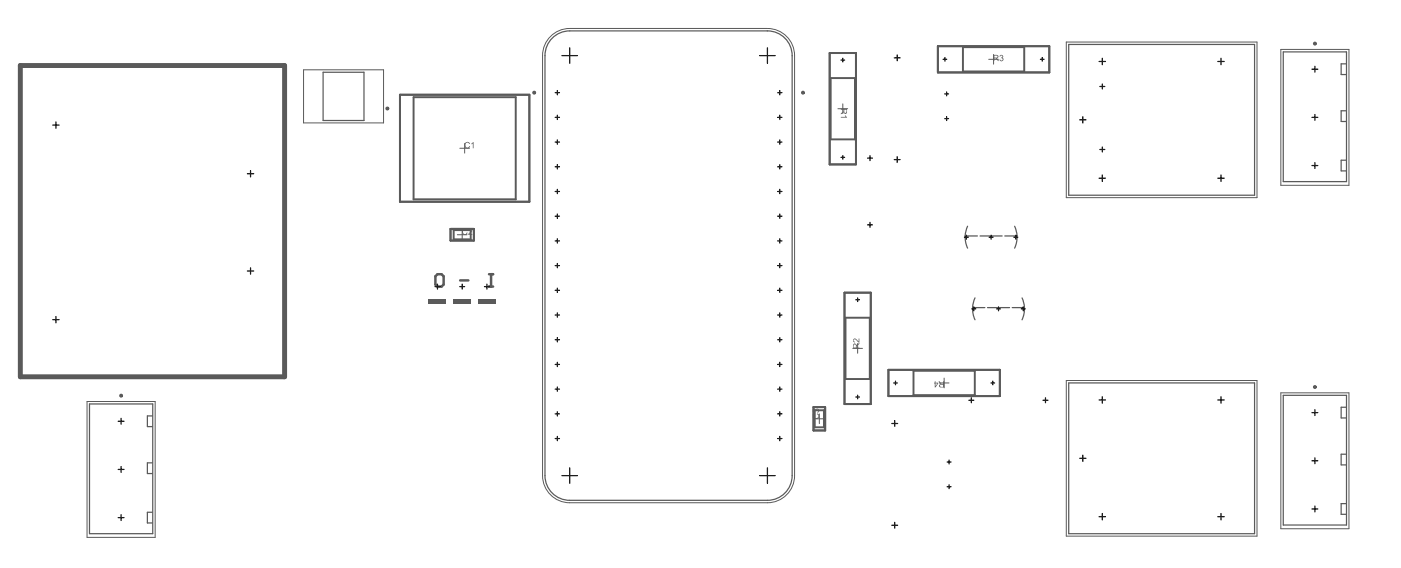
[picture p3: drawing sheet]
<svg xmlns="http://www.w3.org/2000/svg" width="479mm" height="194mm" viewBox="0 0 479 194" stroke-linecap="round" stroke-linejoin="round" font-family="sans-serif">
<g fill="none" stroke="#5a5a5a" stroke-width=".34">
<path d="M187.9 12.8a9.3 9.3 0 0 1 6.9-3.1h67.6a9.3 9.3 0 0 1 9.3 9.3v143.5a9.3 9.3 0 0 1-9.3 9.2h-67.6a9.3 9.3 0 0 1-9.3-9.2v-143.5a9.2 9.2 0 0 1 2.4-6.2zM339.8 18.6v3.3M364.6 14.4h65.2v53.1h-65.2zM438 16.9h23.3v46.4h-23.3zM103.8 23.8h27.4v18.2h-27.4zM286.5 37.1h3.4M288.2 35.5v3.3M338.1 20.3h3.3M157.2 50.6h3.4M158.9 49v3.3M158 78.5v3.3M156.4 80.2h3.3"/>
<path d="M291.6 119h3.3M293.3 117.3v3.4M29.8 137.2h23.3v46.4h-23.3zM321.2 130.8h3.3M322.9 129.2v3.3M364.6 130h65.2v53.1h-65.2zM438 134.2h23.3v46.4h-23.3zM278.5 143.1h3.3M280.2 141.4v3.3"/>
</g>
<g fill="#5a5a5a">
<path d="M163.5 102.1h6v1.7h-6z"/>
<path d="M155.1 102.1h5.9v1.7h-5.9z"/>
<path d="M146.6 102.1h5.9v1.7h-5.9z"/>
</g>
<g fill="none" stroke="#5a5a5a" stroke-width=".42">
<path d="M188.8 13a8.4 8.4 0 0 1 6-2.4h67.6a8.4 8.4 0 0 1 8.5 8.4v143.5a8.4 8.4 0 0 1-8.5 8.4h-67.6a8.4 8.4 0 0 1-8.4-8.4v-143.5a8.4 8.4 0 0 1 2.4-6zM365.4 15.2h63.6v51.5h-63.6zM438.8 17.7h21.6v44.3h-21.6zM110.5 24.7h14v16.5h-14zM460.3 21.8h-1.7v3.7h1.7M460.3 37.8h-1.7v3.7h1.7M460.3 54.7h-1.7v3.7h1.7M330.9 77.3a8.9 8.9 0 0 0 0 7.5M347 77.3a8.9 8.9 0 0 1 0 7.5M330 80.6h4.2M335.1 80.6h7.6M343.6 80.6h4.2"/>
<path d="M332.6 105.1h4.2M332.6 105l.2 2.5 .6 1.7M333.4 101.8l-.8 3.2M337.7 105.1h7.5M346.1 105.1h4.2M349.5 101.8l.8 3.2M350.3 105l-.1 1.9-.7 2.3M30.6 138h21.6v44.3h-21.6zM365.4 130.8h63.6v51.5h-63.6zM438.8 135h21.6v44.3h-21.6zM460.3 139.1h-1.7v3.7h1.7M52.1 142.1h-1.7v3.6h1.7"/>
<path d="M52.1 158.1h-1.7v3.7h1.7M460.3 155.2h-1.7v3.6h1.7M52.1 175h-1.7v3.6h1.7M460.3 172h-1.7v3.7h1.7"/>
</g>
<path d="M148.9 94.4l.7-.7h1.4l.7 .7v2.8l-.7 .7h-1.4l-.7-.7zM157.3 95.8h2.9M167.2 97.9h1.4M167.2 93.7h1.4M167.9 93.7v4.2" fill="none" stroke="#5a5a5a" stroke-width=".84"/>
<g fill="none" stroke="#5a5a5a" stroke-width=".66">
<path d="M283.7 18.1h9v38.1h-9zM320.7 15.8h38.1v8.9h-38.1zM136.8 32.4h44.2v36.5h-44.2zM154.1 78.2h7.9v4h-7.9zM288.8 100h9v38h-9zM278.2 139.1h4v7.9h-4zM303.8 126.3h38.1v9h-38.1z"/>
<circle cx="449.6" cy="14.9" r=".33"/>
<circle cx="132.5" cy="37.1" r=".33"/>
<circle cx="182.7" cy="31.7" r=".33"/>
<circle cx="274.6" cy="31.7" r=".33"/>
<circle cx="41.4" cy="135.2" r=".33"/>
<circle cx="449.6" cy="132.2" r=".33"/>
</g>
<g fill="#5a5a5a">
<path d="M278.1 141.5l.3-.2 .2 .2a.77 .77 0 0 0-.1 1.2 .77 .77 0 0 0 1.2-.1 .64 .64 0 0 0 .1-.6 .64 .64 0 0 0-.5-.5l.1-.3 .2 .1a.93 .93 0 0 1 .5 1 .93 .93 0 0 1-.9 .8 .99 .99 0 0 1-1.1-.4 .99 .99 0 0 1 0-1.1z"/>
<path d="M278 140l.4-.3 .5 .3a.65 .65 0 0 1 1.1-.1 .65 .65 0 0 1-.5 1v-.2a.43 .43 0 0 0 .4-.5 .43 .43 0 0 0-.6-.3 .43 .43 0 0 0-.2 .5h-.3a.38 .38 0 0 0-.3-.5 .38 .38 0 0 0-.4 .5 .38 .38 0 0 0 .5 .3l-.1 .2-.4-.1z"/>
<path d="M159.1 48.7l.5-.2a.77 .77 0 0 1 1.1 .6l-.3 .1a.78 .78 0 0 0-1.2-.1 .78 .78 0 0 0 .2 1.2 .61 .61 0 0 0 .6 .1 .61 .61 0 0 0 .4-.5l.3 .1a1.04 1.04 0 0 1-1.6 .5 1.04 1.04 0 0 1 0-1.7z"/>
<path d="M161.2 49l.7-.5v2.1h-.2v-1.6l-.4 .3z"/>
<path d="M158.3 78.2l.4-.1a.77 .77 0 0 1 1.1 .6h-.2a.78 .78 0 0 0-1.3-.1 .78 .78 0 0 0 .3 1.2 .61 .61 0 0 0 .6 .1 .61 .61 0 0 0 .4-.5l.3 .1a1.04 1.04 0 0 1-1.6 .5 1.04 1.04 0 0 1 0-1.7z"/>
<path d="M160.3 78.2h.2a.72 .72 0 0 1 1 .4 .72 .72 0 0 1-.6 .9l-.5 .4h1.1v.3h-1.4l.6-.8a.55 .55 0 0 0 .5-.5 .55 .55 0 0 0-.5-.6l-.5 .4z"/>
<path d="M287.5 39.9h1.7l-.3-.4 .2-.1 .5 .8h-2.1z"/>
<path d="M291.7 116a1.16 1.16 0 0 1 1.8 .6l.1-1h.3v1.5l-.9-.6a.55 .55 0 0 0-.5-.5 .55 .55 0 0 0-.6 .5l.4 .5a.68 .68 0 0 1-.6-1z"/>
<path d="M341.9 19h.1a.55 .55 0 0 1 .8-.1 .55 .55 0 0 1-.1 .9 .66 .66 0 0 1 .1 1.1 .66 .66 0 0 1-1-.6h.2a.41 .41 0 0 0 .5 .4 .41 .41 0 0 0 .3-.5 .41 .41 0 0 0-.5-.3v-.2a.35 .35 0 0 0 .4-.3 .35 .35 0 0 0-.3-.4 .35 .35 0 0 0-.4 .3h-.2z"/>
<path d="M288.7 37.5v.6a.39 .39 0 0 0 .3 .5 .39 .39 0 0 0 .5-.4v-.7zM287.5 37.1h2.1v1.1a.6 .6 0 0 1-.5 .7 .6 .6 0 0 1-.6-.6l-1 .8v-.4l1-.6v-.6h-1z"/>
<path d="M292 117.7l-.1 1.1h.8l-.1-1.1zM291.7 117.7a.66 .66 0 0 1 .7-.3 .66 .66 0 0 1 .5 .5l1-.8v.4l-1 .7v.6h1v.2h-2.2z"/>
<path d="M321.4 131.6l.1 .5 1 .1v-.8zM320.9 130.2h.3l.7 1h.6v-1h.4v2.1h-1.1a.6 .6 0 0 1-.7-.5 .6 .6 0 0 1 .6-.6z"/>
<path d="M319.9 131v.9l.7-.9zM319.6 130.2h.3v.5h.9l-.9 1.6h-.3v-1.3h-.2z"/>
<path d="M340 19v.7h.6a.36 .36 0 0 0 .5-.3 .36 .36 0 0 0-.4-.4zM339.8 18.7h.9a.6 .6 0 0 1 .7 .5 .6 .6 0 0 1-.5 .7l.7 1h-.3l-.8-1h-.5v1h-.2z"/>
</g>
<g fill="none" stroke="#5a5a5a" stroke-width=".66">
<path d="M283.7 18.1h9v38.1h-9zM320.7 15.8h38.1v8.9h-38.1zM329.3 16.1h20.9v8.3h-20.9zM136.8 32.4h44.2v36.5h-44.2zM141.4 33.2h35v34.9h-35zM284 26.7h8.4v20.9h-8.4zM154.1 78.2h7.9v4h-7.9zM155.1 78.6h5.9v3.2h-5.9zM288.8 100h9v38h-9zM289.1 108.5h8.3v21h-8.3zM278.2 139.1h4v7.9h-4zM303.8 126.3h38.1v9h-38.1z"/>
<path d="M312.4 126.7h20.9v8.3h-20.9zM278.6 140.2h3.2v5.8h-3.2z"/>
</g>
<path d="M7 22.4h90.3v106.3h-90.3z" fill="none" stroke="#5a5a5a" stroke-width="1.7"/>
<g fill="none" stroke="#000" stroke-width=".42">
<path d="M192.1 19h5.4M194.8 16.3v5.4M259.8 19h5.3M262.4 16.3v5.4M288.2 19.9v1.2M305.8 19.8h2M306.8 18.8v2M323.1 19.6v1.3M356.4 19.6v1.3M376.9 19.9v2.2M417.5 19.9v2.2M189.8 31.7h1.5"/>
<path d="M190.6 30.9v1.5M190.6 39.4v1.4M265.9 31.7h1.5M266.6 30.9v1.5M266.6 39.4v1.4M287.6 20.5h1.2M322.5 20.3h1.2M323 32.1h1.4M323.7 31.4v1.3M323.7 39.9v1.3M355.8 20.3h1.2M370.3 39.9v2.1"/>
<path d="M375.8 21h2.2M376.1 29.5h1.7M376.9 28.7v1.7M416.4 21h2.2M448.6 23.6h2M449.6 22.6v2M449.6 39.1v2M18 42.7h2.2M19.1 41.7v2.1M84.6 59.3h2.2M85.7 58.3v2.1M189.8 57h1.5"/>
<path d="M189.8 48.5h1.5M189.8 40.1h1.5M190.6 47.8v1.5M190.6 56.2v1.5M265.9 57h1.5M265.9 48.5h1.5M265.9 40.1h1.5M266.6 47.8v1.5M266.6 56.2v1.5M287.6 53.8h1.2M288.2 53.1v1.3M296.7 54h1.6"/>
<path d="M297.5 53.2v1.7M305.8 54.5h2M306.8 53.5v2M323 40.5h1.4M369.2 40.9h2.1M376.1 51.1h1.7M376.9 59.8v2.2M376.9 50.2v1.7M417.5 59.8v2.2M448.6 40.1h2M448.6 56.6h2M449.6 55.6v1.9"/>
<path d="M189.8 73.9h1.5M189.8 65.4h1.5M190.6 64.7v1.5M190.6 73.1v1.5M265.9 73.9h1.5M265.9 65.4h1.5M266.6 64.7v1.5M266.6 73.1v1.5M296.7 76.8h1.6M297.5 76v1.7M375.8 60.9h2.2M416.4 60.9h2.2"/>
<path d="M84.6 92.6h2.2M85.7 91.5v2.2M148.7 97.9h1.7M149.6 97.1v1.7M157.2 97.9h1.7M158 97.1v1.7M165.7 97.9h1.6M166.5 97.1v1.7M189.8 90.7h1.5M189.8 82.3h1.5M189.8 99.2h1.5M190.6 81.6v1.4"/>
<path d="M190.6 90v1.5M190.6 98.4v1.5M265.9 90.7h1.5M265.9 82.3h1.5M265.9 99.2h1.5M266.6 81.6v1.4M266.6 90v1.5M266.6 98.4v1.5M329.8 81h1.3M330.5 80.4v1.3M338.2 81h1.4M338.9 80.4v1.3"/>
<path d="M346.7 81h1.3M347.4 80.4v1.3M18 109.2h2.2M19.1 108.1v2.2M189.8 116.1h1.5M189.8 107.6h1.5M190.6 106.9v1.5M190.6 115.3v1.5M265.9 116.1h1.5M265.9 107.6h1.5M266.6 106.9v1.5M266.6 115.3v1.5"/>
<path d="M292.6 102.4h1.3M293.3 101.8v1.2M332.3 105.5h1.4M333 104.8v1.4M340.8 105.5h1.3M341.4 104.8v1.4M349.2 105.5h1.4M349.9 104.8v1.4M189.8 132.9h1.5M189.8 124.5h1.5M190.6 123.8v1.4M190.6 132.2v1.5"/>
<path d="M265.9 132.9h1.5M265.9 124.5h1.5M266.6 123.8v1.4M266.6 132.2v1.5M292.6 135.6h1.3M293.3 135v1.2M305.6 130.8h1.2M306.2 130.2v1.2M331.3 136.7h1.7M332.1 135.9v1.7M338.9 130.8h1.2M339.5 130.2v1.2"/>
<path d="M356.7 136.7h1.6M357.5 135.9v1.7M375.8 136.6h2.2M376.9 135.5v2.2M416.4 136.6h2.2M417.5 135.5v2.2M449.6 140v1.9M40.4 143.9h2M41.4 142.9v2M41.4 159.4v2M189.8 149.8h1.5M189.8 141.4h1.5"/>
<path d="M190.6 140.6v1.5M190.6 149.1v1.4M194.8 159.8v5.3M262.4 159.8v5.3M265.9 149.8h1.5M265.9 141.4h1.5M266.6 140.6v1.5M266.6 149.1v1.4M305 144.7h1.9M305.9 143.7v2M323.9 157.8h1.3M324.5 157.2v1.3"/>
<path d="M369.2 156.6h2.1M370.3 155.5v2.1M448.6 157.4h2M448.6 140.9h2M449.6 156.4v2M40.4 176.8h2M40.4 160.4h2M41.4 175.8v2M192.1 162.5h5.4M259.8 162.5h5.3M305 179.4h1.9M305.9 178.4v2"/>
<path d="M323.9 166.3h1.3M324.5 165.6v1.3M375.8 176.5h2.2M376.9 175.4v2.2M416.4 176.5h2.2M417.5 175.4v2.2M448.6 173.9h2M449.6 172.9v2"/>
</g>
</svg>
